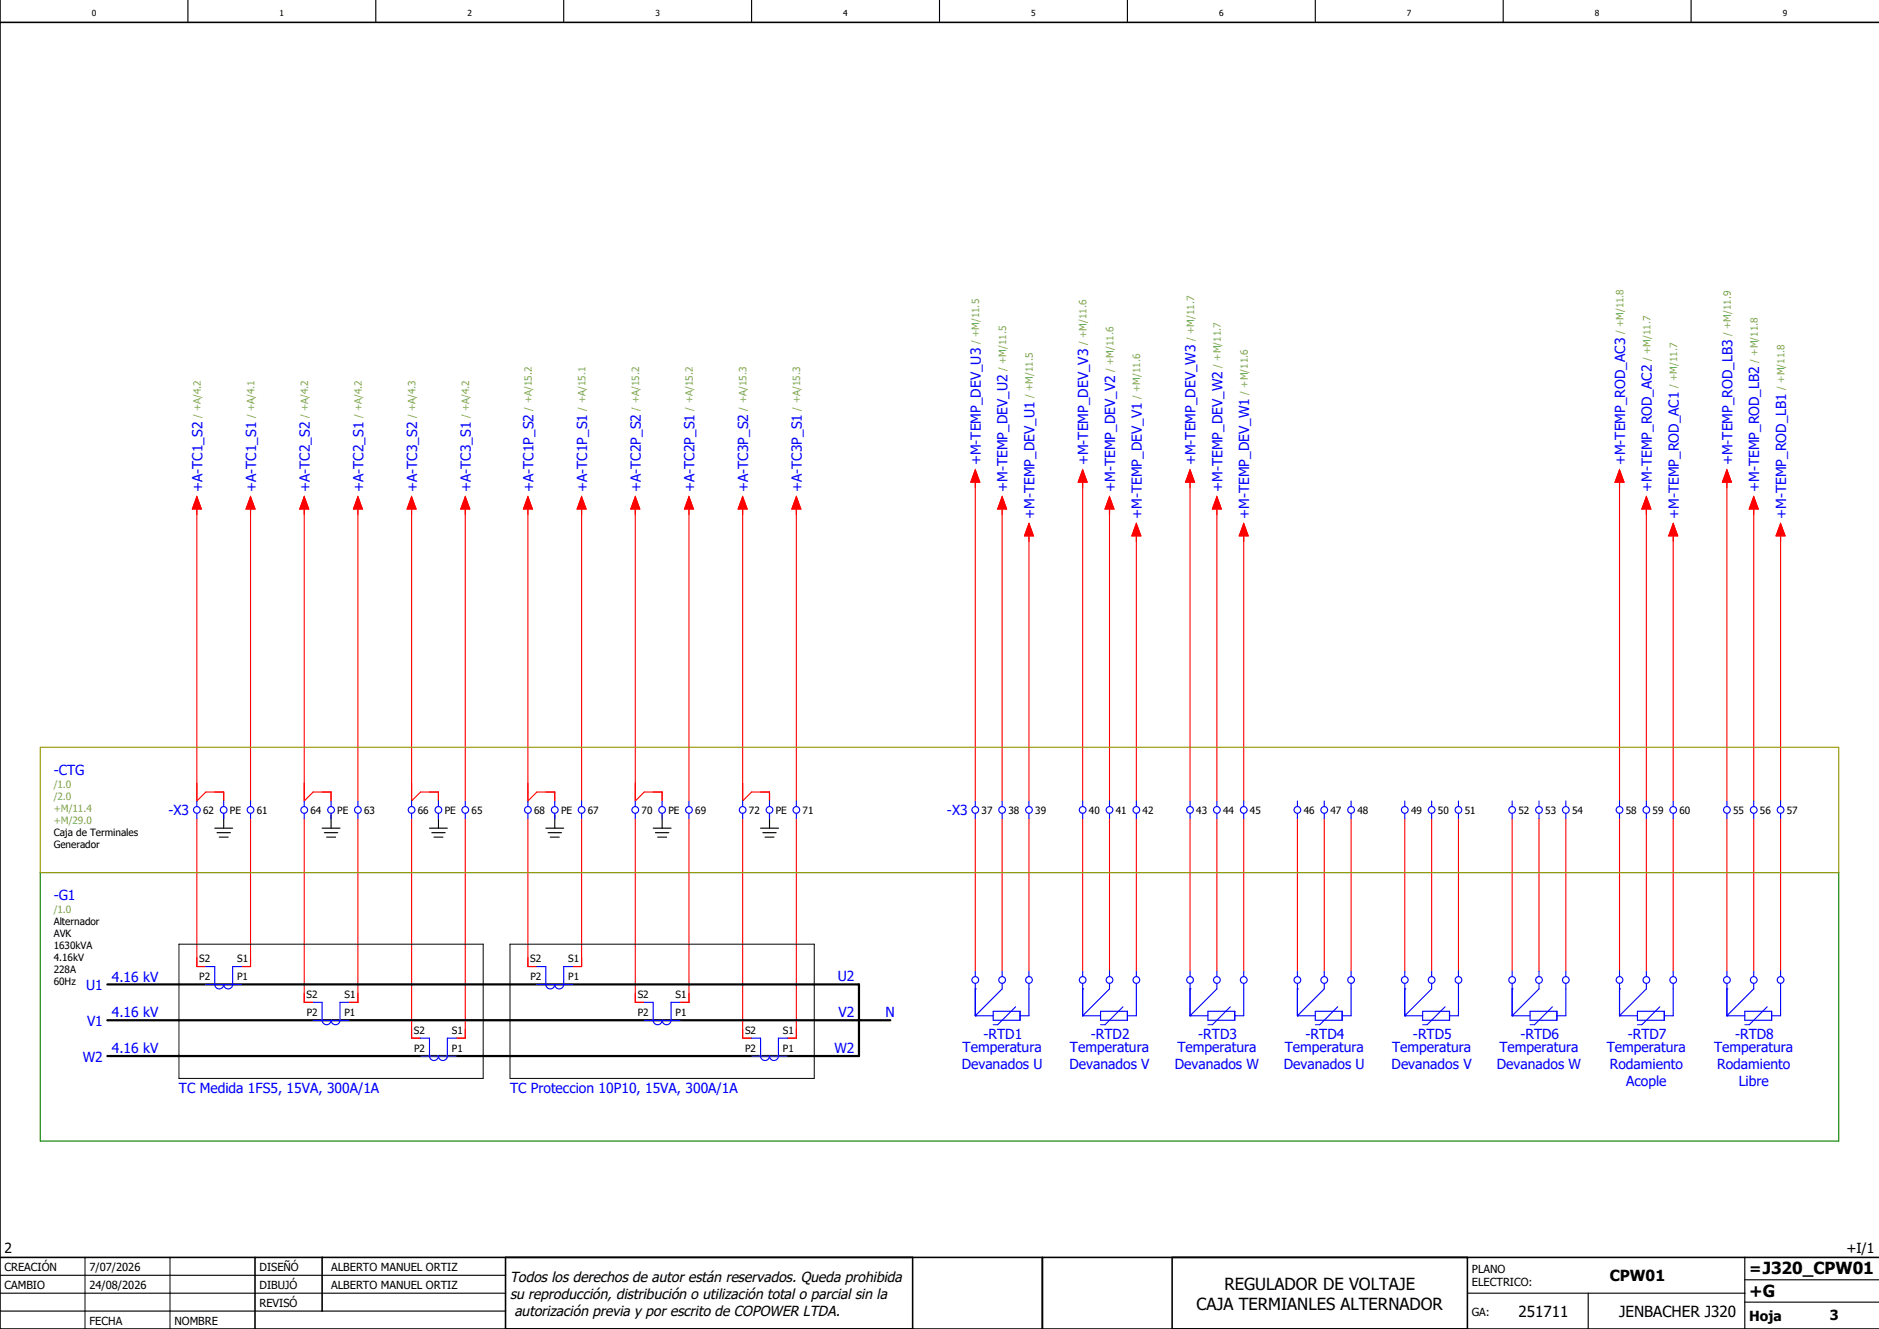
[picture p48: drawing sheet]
<svg xmlns="http://www.w3.org/2000/svg" width="420mm" height="297mm" viewBox="0 0 420 297" stroke-linecap="round" stroke-linejoin="round" font-family="sans-serif">
<defs><g id="words">
<g font-size="3.7">
<text x="267.5" y="292.7">CAJA TERMIANLES ALTERNADOR</text>
<text x="273.7" y="288.2">REGULADOR DE VOLTAJE</text>
<text x="391" y="289.8">+G</text>
</g>
<g font-size="3.4">
<text x="359.8" y="286.4">CPW01</text>
<text x="391" y="284.6">=J320_CPW01</text>
<text x="339.4" y="294.4">251711</text>
<text x="361.9" y="294.4">JENBACHER J320</text>
</g>
<g font-size="3.2">
<text x="114" y="286.5">Todos los derechos de autor están reservados. Queda prohibida</text>
<text x="114" y="290.2">su reproducción, distribución o utilización total o parcial sin la</text>
<text x="115" y="294">autorización previa y por escrito de COPOWER LTDA.</text>
</g>
<g font-size="3.1" fill="#00f">
<text x="219.2" y="104" transform="rotate(-90 219.2 104)">+M-TEMP_DEV_U3</text>
<text x="243.2" y="104" transform="rotate(-90 243.2 104)">+M-TEMP_DEV_V3</text>
<text x="267.2" y="104" transform="rotate(-90 267.2 104)">+M-TEMP_DEV_W3</text>
<text x="363.2" y="104" transform="rotate(-90 363.2 104)">+M-TEMP_ROD_AC3</text>
<text x="387.2" y="104" transform="rotate(-90 387.2 104)">+M-TEMP_ROD_LB3</text>
<text x="45.2" y="110" transform="rotate(-90 45.2 110)">+A-TC1_S2</text>
<text x="57.2" y="110" transform="rotate(-90 57.2 110)">+A-TC1_S1</text>
<text x="69.2" y="110" transform="rotate(-90 69.2 110)">+A-TC2_S2</text>
<text x="81.2" y="110" transform="rotate(-90 81.2 110)">+A-TC2_S1</text>
<text x="93.2" y="110" transform="rotate(-90 93.2 110)">+A-TC3_S2</text>
<text x="105.2" y="110" transform="rotate(-90 105.2 110)">+A-TC3_S1</text>
<text x="119.2" y="110" transform="rotate(-90 119.2 110)">+A-TC1P_S2</text>
<text x="131.2" y="110" transform="rotate(-90 131.2 110)">+A-TC1P_S1</text>
<text x="143.2" y="110" transform="rotate(-90 143.2 110)">+A-TC2P_S2</text>
<text x="155.2" y="110" transform="rotate(-90 155.2 110)">+A-TC2P_S1</text>
<text x="167.2" y="110" transform="rotate(-90 167.2 110)">+A-TC3P_S2</text>
<text x="179.2" y="110" transform="rotate(-90 179.2 110)">+A-TC3P_S1</text>
<text x="225.2" y="110" transform="rotate(-90 225.2 110)">+M-TEMP_DEV_U2</text>
<text x="249.2" y="110" transform="rotate(-90 249.2 110)">+M-TEMP_DEV_V2</text>
<text x="273.2" y="110" transform="rotate(-90 273.2 110)">+M-TEMP_DEV_W2</text>
<text x="369.2" y="110" transform="rotate(-90 369.2 110)">+M-TEMP_ROD_AC2</text>
<text x="393.2" y="110" transform="rotate(-90 393.2 110)">+M-TEMP_ROD_LB2</text>
<text x="231.2" y="116" transform="rotate(-90 231.2 116)">+M-TEMP_DEV_U1</text>
<text x="255.2" y="116" transform="rotate(-90 255.2 116)">+M-TEMP_DEV_V1</text>
<text x="279.2" y="116" transform="rotate(-90 279.2 116)">+M-TEMP_DEV_W1</text>
<text x="375.2" y="116" transform="rotate(-90 375.2 116)">+M-TEMP_ROD_AC1</text>
<text x="399.2" y="116" transform="rotate(-90 399.2 116)">+M-TEMP_ROD_LB1</text>
<text x="12" y="173.1">-CTG</text>
<text x="37.7" y="182.2">-X3</text>
<text x="211.7" y="182.2">-X3</text>
<text x="12" y="201.1">-G1</text>
<text x="19.3" y="221.2">U1</text>
<text x="25" y="219.4">4.16 kV</text>
<text x="187.3" y="219.2">U2</text>
<text x="25" y="227.4">4.16 kV</text>
<text x="187.5" y="227.2">V2</text>
<text x="197.9" y="227.2">N</text>
<text x="19.5" y="229.2">V1</text>
<text x="219.8" y="232.1">-RTD1</text>
<text x="243.8" y="232.1">-RTD2</text>
<text x="267.8" y="232.1">-RTD3</text>
<text x="291.8" y="232.1">-RTD4</text>
<text x="315.8" y="232.1">-RTD5</text>
<text x="339.8" y="232.1">-RTD6</text>
<text x="363.8" y="232.1">-RTD7</text>
<text x="387.8" y="232.1">-RTD8</text>
<text x="18.5" y="237.2">W2</text>
<text x="25" y="235.4">4.16 kV</text>
<text x="186.5" y="235.2">W2</text>
<text x="215" y="238.9">Devanados U</text>
<text x="215.2" y="235.1">Temperatura</text>
<text x="239.1" y="238.9">Devanados V</text>
<text x="239.2" y="235.1">Temperatura</text>
<text x="262.6" y="238.9">Devanados W</text>
<text x="263.2" y="235.1">Temperatura</text>
<text x="287" y="238.9">Devanados U</text>
<text x="287.2" y="235.1">Temperatura</text>
<text x="311.1" y="238.9">Devanados V</text>
<text x="311.2" y="235.1">Temperatura</text>
<text x="334.6" y="238.9">Devanados W</text>
<text x="335.2" y="235.1">Temperatura</text>
<text x="359.2" y="235.1">Temperatura</text>
<text x="359.8" y="238.9">Rodamiento</text>
<text x="383.2" y="235.1">Temperatura</text>
<text x="383.8" y="238.9">Rodamiento</text>
<text x="40" y="244.4">TC Medida 1FS5, 15VA, 300A/1A</text>
<text x="114" y="244.4">TC Proteccion 10P10, 15VA, 300A/1A</text>
<text x="363.5" y="242.6">Acople</text>
<text x="388.6" y="242.6">Libre</text>
</g>
<g font-size="3.1">
<text x="1" y="280">2</text>
<text x="412.7" y="280">+I/1</text>
<text x="391" y="295.2">Hoja</text>
<text x="409" y="295">3</text>
</g>
<g font-size="2.5">
<text x="1" y="284">CREACIÓN</text>
<text x="20" y="284">7/07/2026</text>
<text x="58" y="284">DISEÑÓ</text>
<text x="74" y="284">ALBERTO MANUEL ORTIZ</text>
<text x="329" y="284.5">PLANO</text>
<text x="329" y="287.5">ELECTRICO:</text>
<text x="1" y="288">CAMBIO</text>
<text x="20" y="288">24/08/2026</text>
<text x="58" y="292">REVISÓ</text>
<text x="58" y="288">DIBUJÓ</text>
<text x="74" y="288">ALBERTO MANUEL ORTIZ</text>
<text x="329" y="294">GA:</text>
<text x="20" y="296">FECHA</text>
<text x="39" y="296">NOMBRE</text>
</g>
<g font-size="2.2" fill="#7ca552">
<text x="218.9" y="77" transform="rotate(-90 218.9 77)">/ +M/11.5</text>
<text x="242.9" y="77.2" transform="rotate(-90 242.9 77.2)">/ +M/11.6</text>
<text x="266.9" y="76.2" transform="rotate(-90 266.9 76.2)">/ +M/11.7</text>
<text x="362.9" y="74.8" transform="rotate(-90 362.9 74.8)">/ +M/11.8</text>
<text x="386.9" y="75.1" transform="rotate(-90 386.9 75.1)">/ +M/11.9</text>
<text x="224.9" y="83" transform="rotate(-90 224.9 83)">/ +M/11.5</text>
<text x="248.9" y="83.2" transform="rotate(-90 248.9 83.2)">/ +M/11.6</text>
<text x="272.9" y="82.2" transform="rotate(-90 272.9 82.2)">/ +M/11.7</text>
<text x="368.9" y="80.8" transform="rotate(-90 368.9 80.8)">/ +M/11.7</text>
<text x="392.9" y="81.1" transform="rotate(-90 392.9 81.1)">/ +M/11.8</text>
<text x="230.9" y="89" transform="rotate(-90 230.9 89)">/ +M/11.5</text>
<text x="254.9" y="89.2" transform="rotate(-90 254.9 89.2)">/ +M/11.6</text>
<text x="278.9" y="88.2" transform="rotate(-90 278.9 88.2)">/ +M/11.6</text>
<text x="374.9" y="86.8" transform="rotate(-90 374.9 86.8)">/ +M/11.7</text>
<text x="398.9" y="87.1" transform="rotate(-90 398.9 87.1)">/ +M/11.8</text>
<text x="44.9" y="93.5" transform="rotate(-90 44.9 93.5)">/ +A/4.2</text>
<text x="56.9" y="93.5" transform="rotate(-90 56.9 93.5)">/ +A/4.1</text>
<text x="68.9" y="93.5" transform="rotate(-90 68.9 93.5)">/ +A/4.2</text>
<text x="80.9" y="93.5" transform="rotate(-90 80.9 93.5)">/ +A/4.2</text>
<text x="92.9" y="93.5" transform="rotate(-90 92.9 93.5)">/ +A/4.3</text>
<text x="104.9" y="93.5" transform="rotate(-90 104.9 93.5)">/ +A/4.2</text>
<text x="118.9" y="91.8" transform="rotate(-90 118.9 91.8)">/ +A/15.2</text>
<text x="130.9" y="91.8" transform="rotate(-90 130.9 91.8)">/ +A/15.1</text>
<text x="142.9" y="91.8" transform="rotate(-90 142.9 91.8)">/ +A/15.2</text>
<text x="154.9" y="91.8" transform="rotate(-90 154.9 91.8)">/ +A/15.2</text>
<text x="166.9" y="91.8" transform="rotate(-90 166.9 91.8)">/ +A/15.3</text>
<text x="178.9" y="91.8" transform="rotate(-90 178.9 91.8)">/ +A/15.3</text>
<text x="12" y="176">/1.0</text>
<text x="12" y="178.7">/2.0</text>
<text x="12" y="181.4">+M/11.4</text>
<text x="12" y="184.1">+M/29.0</text>
<text x="12" y="204">/1.0</text>
</g>
<g font-size="2.2">
<text x="45.4" y="181.9">62</text>
<text x="51.4" y="181.9">PE</text>
<text x="57.4" y="181.9">61</text>
<text x="69.4" y="181.9">64</text>
<text x="75.4" y="181.9">PE</text>
<text x="81.4" y="181.9">63</text>
<text x="93.4" y="181.9">66</text>
<text x="99.4" y="181.9">PE</text>
<text x="105.4" y="181.9">65</text>
<text x="119.4" y="181.9">68</text>
<text x="125.4" y="181.9">PE</text>
<text x="131.4" y="181.9">67</text>
<text x="143.4" y="181.9">70</text>
<text x="149.4" y="181.9">PE</text>
<text x="155.4" y="181.9">69</text>
<text x="167.4" y="181.9">72</text>
<text x="173.4" y="181.9">PE</text>
<text x="179.4" y="181.9">71</text>
<text x="219.4" y="181.9">37</text>
<text x="225.4" y="181.9">38</text>
<text x="231.4" y="181.9">39</text>
<text x="243.4" y="181.9">40</text>
<text x="249.4" y="181.9">41</text>
<text x="255.4" y="181.9">42</text>
<text x="267.4" y="181.9">43</text>
<text x="273.4" y="181.9">44</text>
<text x="279.4" y="181.9">45</text>
<text x="291.4" y="181.9">46</text>
<text x="297.4" y="181.9">47</text>
<text x="303.4" y="181.9">48</text>
<text x="315.4" y="181.9">49</text>
<text x="321.4" y="181.9">50</text>
<text x="327.4" y="181.9">51</text>
<text x="339.4" y="181.9">52</text>
<text x="345.4" y="181.9">53</text>
<text x="351.4" y="181.9">54</text>
<text x="363.4" y="181.9">58</text>
<text x="369.4" y="181.9">59</text>
<text x="375.4" y="181.9">60</text>
<text x="387.4" y="181.9">55</text>
<text x="393.4" y="181.9">56</text>
<text x="399.4" y="181.9">57</text>
<text x="12" y="186.8">Caja de Terminales</text>
<text x="12" y="189.5">Generador</text>
<text x="12" y="206.7">Alternador</text>
<text x="12" y="209.4">AVK</text>
<text x="12" y="212.1">1630kVA</text>
<text x="12" y="214.8">4.16kV</text>
<text x="44.5" y="215">S2</text>
<text x="53" y="215">S1</text>
<text x="118.5" y="215">S2</text>
<text x="127" y="215">S1</text>
<text x="12" y="217.5">228A</text>
<text x="12" y="220.2">60Hz</text>
<text x="44.5" y="219">P2</text>
<text x="53" y="219">P1</text>
<text x="118.5" y="219">P2</text>
<text x="127" y="219">P1</text>
<text x="68.5" y="223">S2</text>
<text x="68.5" y="227">P2</text>
<text x="77" y="227">P1</text>
<text x="77" y="223">S1</text>
<text x="142.5" y="223">S2</text>
<text x="142.5" y="227">P2</text>
<text x="151" y="227">P1</text>
<text x="151" y="223">S1</text>
<text x="92.5" y="231">S2</text>
<text x="101" y="231">S1</text>
<text x="166.5" y="231">S2</text>
<text x="175" y="231">S1</text>
<text x="92.5" y="235">P2</text>
<text x="101" y="235">P1</text>
<text x="166.5" y="235">P2</text>
<text x="175" y="235">P1</text>
</g>
<g font-size="1.9">
<text x="20.5" y="3.6">0</text>
<text x="62.5" y="3.6">1</text>
<text x="104.5" y="3.6">2</text>
<text x="146.5" y="3.6">3</text>
<text x="188.5" y="3.6">4</text>
<text x="230.5" y="3.6">5</text>
<text x="272.5" y="3.6">6</text>
<text x="314.5" y="3.6">7</text>
<text x="356.5" y="3.6">8</text>
<text x="398.5" y="3.6">9</text>
</g>
</g></defs>
<g fill="none" stroke="#000" stroke-width=".25">
<path d="M42 0v5M84 0v5M126 0v5M168 0v5M210 0v5M252 0v5M294 0v5M336 0v5M378 0v5M48 185.1h4M48.5 186.1h3M49 187.1h2"/>
<path d="M50 182.1v3M72 185.1h4M72.5 186.1h3M73 187.1h2M74 182.1v3M96 185.1h4M96.5 186.1h3M97 187.1h2M98 182.1v3M122 185.1h4M122.5 186.1h3M123 187.1h2"/>
<path d="M124 182.1v3M146 185.1h4M146.5 186.1h3M147 187.1h2M148 182.1v3M170 185.1h4M170.5 186.1h3M171 187.1h2M172 182.1v3M0 285h113M0 293h113M0 289h113"/>
<path d="M19 281v16M38 281v16M328 289h62M355 289v8M390 291h30M390 281v16M390 286h30"/>
</g>
<path d="M0 5h420M0 0v297h420M0 281h420M57 281v16M72 281v12M113 281v16M204 281v16M233 281v16M262 281v16M328 281v16" fill="none" stroke="#000" stroke-width=".35"/>
<g fill="none" stroke="#f00" stroke-width=".25">
<path d="M44 113.8v65.2l2-2h4v2M44 111l1 2.8h-2zM56 113.8v65.2M56 111l1 2.8h-2zM68 113.8v65.2l2-2h4v2M68 111l1 2.8h-2zM80 113.8v65.2M80 111l1 2.8h-2zM92 113.8v65.2l2-2h4v2M92 111l1 2.8h-2zM104 113.8v65.2M104 111l1 2.8h-2z"/>
<path d="M118 113.8v65.2l2-2h4v2M118 111l1 2.8h-2zM130 113.8v65.2M130 111l1 2.8h-2zM142 113.8v65.2l2-2h4v2M142 111l1 2.8h-2zM154 113.8v65.2M154 111l1 2.8h-2zM166 113.8v65.2l2-2h4v2M166 111l1 2.8h-2zM178 113.8v65.2M178 111l1 2.8h-2z"/>
<path d="M218 107.7v71.3M218 105l1 2.7h-2zM224 113.8v65.2M224 111l1 2.8h-2zM230 119.8v59.2M230 117l1 2.8h-2zM242 107.7v71.3M242 105l1 2.7h-2zM248 113.8v65.2M248 111l1 2.8h-2zM254 119.8v59.2M254 117l1 2.8h-2z"/>
<path d="M266 107.7v71.3M266 105l1 2.7h-2zM272 113.8v65.2M272 111l1 2.8h-2zM278 119.8v59.2M278 117l1 2.8h-2zM362 107.7v71.3M362 105l1 2.7h-2zM368 113.8v65.2M368 111l1 2.8h-2zM374 119.8v59.2M374 117l1 2.8h-2z"/>
<path d="M386 107.7v71.3M386 105l1 2.7h-2zM392 113.8v65.2M392 111l1 2.8h-2zM398 119.8v59.2M398 117l1 2.8h-2zM44 183v33h2M56 183v33h-2M68 183v41h2M80 183v41h-2M92 183v49h2M104 183v49h-2"/>
<path d="M118 183v33h2M130 183v33h-2M142 183v41h2M154 183v41h-2M166 183v49h2M178 183v49h-2M218 183v34M224 183v34M230 183v34M242 183v34M248 183v34M254 183v34"/>
<path d="M266 183v34M272 183v34M278 183v34M290 183v34M296 183v34M302 183v34M314 183v34M320 183v34M326 183v34M338 183v34M344 183v34M350 183v34"/>
<path d="M362 183v34M368 183v34M374 183v34M386 183v34M392 183v34M398 183v34M54 220h66M78 228h66M102 236h66"/>
</g>
<path d="M24 220h168v16h-168M24 228h175" fill="none" stroke="#000" stroke-width=".5"/>
<path d="M40 211h68v30h-68zM114 211h68v30h-68z" fill="none" stroke="#000" stroke-width=".22"/>
<g fill="none" stroke="#00f" stroke-width=".25">
<path d="M44 179v1.3M50 179v1.3M56 179v1.3M68 179v1.3M74 179v1.3M80 179v1.3M92 179v1.3M98 179v1.3M104 179v1.3M118 179v1.3M124 179v1.3M130 179v1.3"/>
<path d="M142 179v1.3M148 179v1.3M154 179v1.3M166 179v1.3M172 179v1.3M178 179v1.3M218 179v1.3M224 179v1.3M230 179v1.3M242 179v1.3M248 179v1.3M254 179v1.3"/>
<path d="M266 179v1.3M272 179v1.3M278 179v1.3M290 179v1.3M296 179v1.3M302 179v1.3M314 179v1.3M320 179v1.3M326 179v1.3M338 179v1.3M344 179v1.3M350 179v1.3"/>
<path d="M362 179v1.3M368 179v1.3M374 179v1.3M386 179v1.3M392 179v1.3M398 179v1.3M44 181.8v1.2M50 181.8v1.2M56 181.8v1.2M68 181.8v1.2M74 181.8v1.2M80 181.8v1.2"/>
<path d="M92 181.8v1.2M98 181.8v1.2M104 181.8v1.2M118 181.8v1.2M124 181.8v1.2M130 181.8v1.2M142 181.8v1.2M148 181.8v1.2M154 181.8v1.2M166 181.8v1.2M172 181.8v1.2M178 181.8v1.2"/>
<path d="M218 181.8v1.2M224 181.8v1.2M230 181.8v1.2M242 181.8v1.2M248 181.8v1.2M254 181.8v1.2M266 181.8v1.2M272 181.8v1.2M278 181.8v1.2M290 181.8v1.2M296 181.8v1.2M302 181.8v1.2"/>
<path d="M314 181.8v1.2M320 181.8v1.2M326 181.8v1.2M338 181.8v1.2M344 181.8v1.2M350 181.8v1.2M362 181.8v1.2M368 181.8v1.2M374 181.8v1.2M386 181.8v1.2M392 181.8v1.2M398 181.8v1.2"/>
<path d="M46 216h2v4a1 1 0 0 0 1 1 1 1 0 0 0 1-1 1 1 0 0 0 1 1 1 1 0 0 0 1-1v-4h2M46 220h8M120 216h2v4a1 1 0 0 0 1 1 1 1 0 0 0 1-1 1 1 0 0 0 1 1 1 1 0 0 0 1-1v-4h2M120 220h8M218 217v1.3M218 219.8v7.2M224 219.8v1.2l-6 6M224 217v1.3M230 217v1.3M230 219.8v7.2h-2M242 217v1.3M242 219.8v7.2"/>
<path d="M248 219.8v1.2l-6 6M248 217v1.3M254 219.8v7.2h-2M254 217v1.3M266 217v1.3M266 219.8v7.2M272 219.8v1.2l-6 6M272 217v1.3M278 219.8v7.2h-2M278 217v1.3M290 217v1.3M290 219.8v7.2"/>
<path d="M296 219.8v1.2l-6 6M296 217v1.3M302 219.8v7.2h-2M302 217v1.3M314 217v1.3M314 219.8v7.2M320 219.8v1.2l-6 6M320 217v1.3M326 219.8v7.2h-2M326 217v1.3M338 217v1.3M338 219.8v7.2"/>
<path d="M344 219.8v1.2l-6 6M344 217v1.3M350 219.8v7.2h-2M350 217v1.3M362 217v1.3M362 219.8v7.2M368 219.8v1.2l-6 6M368 217v1.3M374 219.8v7.2h-2M374 217v1.3M386 217v1.3M386 219.8v7.2"/>
<path d="M392 219.8v1.2l-6 6M392 217v1.3M398 219.8v7.2h-2M398 217v1.3M70 224h2v4a1 1 0 0 0 1 1 1 1 0 0 0 1-1 1 1 0 0 0 1 1 1 1 0 0 0 1-1v-4h2M70 228h8M94 232h2v4a1 1 0 0 0 1 1 1 1 0 0 0 1-1 1 1 0 0 0 1 1 1 1 0 0 0 1-1v-4h2M94 236h8M144 224h2v4a1 1 0 0 0 1 1 1 1 0 0 0 1-1 1 1 0 0 0 1 1 1 1 0 0 0 1-1v-4h2M144 228h8M168 232h2v4a1 1 0 0 0 1 1 1 1 0 0 0 1-1 1 1 0 0 0 1 1 1 1 0 0 0 1-1v-4h2M168 236h8"/>
<path d="M218 227h.1M218 221h.1M218 227h4M222 226h6v2h-6zM227 225l-4 4M242 227h.1M242 221h.1M242 227h4M246 226h6v2h-6zM251 225l-4 4M266 227h.1M266 221h.1"/>
<path d="M266 227h4M270 226h6v2h-6zM275 225l-4 4M290 227h.1M290 221h.1M290 227h4M294 226h6v2h-6zM299 225l-4 4M314 227h.1M314 221h.1M314 227h4M318 226h6v2h-6z"/>
<path d="M323 225l-4 4M338 227h.1M338 221h.1M338 227h4M342 226h6v2h-6zM347 225l-4 4M362 227h.1M362 221h.1M362 227h4M366 226h6v2h-6zM371 225l-4 4M386 227h.1"/>
<path d="M386 221h.1M386 227h4M390 226h6v2h-6zM395 225l-4 4"/>
<circle cx="44" cy="181" r=".75"/>
<circle cx="50" cy="181" r=".75"/>
<circle cx="56" cy="181" r=".75"/>
<circle cx="68" cy="181" r=".75"/>
<circle cx="74" cy="181" r=".75"/>
<circle cx="80" cy="181" r=".75"/>
<circle cx="92" cy="181" r=".75"/>
<circle cx="98" cy="181" r=".75"/>
<circle cx="104" cy="181" r=".75"/>
<circle cx="118" cy="181" r=".75"/>
<circle cx="124" cy="181" r=".75"/>
<circle cx="130" cy="181" r=".75"/>
<circle cx="142" cy="181" r=".75"/>
<circle cx="148" cy="181" r=".75"/>
<circle cx="154" cy="181" r=".75"/>
<circle cx="166" cy="181" r=".75"/>
<circle cx="172" cy="181" r=".75"/>
<circle cx="178" cy="181" r=".75"/>
<circle cx="218" cy="181" r=".75"/>
<circle cx="224" cy="181" r=".75"/>
<circle cx="230" cy="181" r=".75"/>
<circle cx="242" cy="181" r=".75"/>
<circle cx="248" cy="181" r=".75"/>
<circle cx="254" cy="181" r=".75"/>
<circle cx="266" cy="181" r=".75"/>
<circle cx="272" cy="181" r=".75"/>
<circle cx="278" cy="181" r=".75"/>
<circle cx="290" cy="181" r=".75"/>
<circle cx="296" cy="181" r=".75"/>
<circle cx="302" cy="181" r=".75"/>
<circle cx="314" cy="181" r=".75"/>
<circle cx="320" cy="181" r=".75"/>
<circle cx="326" cy="181" r=".75"/>
<circle cx="338" cy="181" r=".75"/>
<circle cx="344" cy="181" r=".75"/>
<circle cx="350" cy="181" r=".75"/>
<circle cx="362" cy="181" r=".75"/>
<circle cx="368" cy="181" r=".75"/>
<circle cx="374" cy="181" r=".75"/>
<circle cx="386" cy="181" r=".75"/>
<circle cx="392" cy="181" r=".75"/>
<circle cx="398" cy="181" r=".75"/>
<circle cx="218" cy="219" r=".75"/>
<circle cx="224" cy="219" r=".75"/>
<circle cx="230" cy="219" r=".75"/>
<circle cx="242" cy="219" r=".75"/>
<circle cx="248" cy="219" r=".75"/>
<circle cx="254" cy="219" r=".75"/>
<circle cx="266" cy="219" r=".75"/>
<circle cx="272" cy="219" r=".75"/>
<circle cx="278" cy="219" r=".75"/>
<circle cx="290" cy="219" r=".75"/>
<circle cx="296" cy="219" r=".75"/>
<circle cx="302" cy="219" r=".75"/>
<circle cx="314" cy="219" r=".75"/>
<circle cx="320" cy="219" r=".75"/>
<circle cx="326" cy="219" r=".75"/>
<circle cx="338" cy="219" r=".75"/>
<circle cx="344" cy="219" r=".75"/>
<circle cx="350" cy="219" r=".75"/>
<circle cx="362" cy="219" r=".75"/>
<circle cx="368" cy="219" r=".75"/>
<circle cx="374" cy="219" r=".75"/>
<circle cx="386" cy="219" r=".75"/>
<circle cx="392" cy="219" r=".75"/>
<circle cx="398" cy="219" r=".75"/>
</g>
<path d="M222 229h1M246 229h1M270 229h1M294 229h1M318 229h1M342 229h1M366 229h1M390 229h1" fill="none" stroke="#00f" stroke-width=".22"/>
<path d="M9 195h402v60h-402z" fill="none" stroke="#008000" stroke-width=".25"/>
<path d="M9 167h402v28h-402z" fill="none" stroke="#969600" stroke-width=".25"/>
<g fill="#f00" stroke="#f00" stroke-width=".22">
<path d="M44 111l1 2.8h-2z"/>
<path d="M56 111l1 2.8h-2z"/>
<path d="M68 111l1 2.8h-2z"/>
<path d="M80 111l1 2.8h-2z"/>
<path d="M92 111l1 2.8h-2z"/>
<path d="M104 111l1 2.8h-2z"/>
<path d="M218 105l1 2.7h-2z"/>
<path d="M224 111l1 2.8h-2z"/>
<path d="M230 117l1 2.8h-2z"/>
<path d="M242 105l1 2.7h-2z"/>
<path d="M248 111l1 2.8h-2z"/>
<path d="M254 117l1 2.8h-2z"/>
<path d="M266 105l1 2.7h-2z"/>
<path d="M272 111l1 2.8h-2z"/>
<path d="M278 117l1 2.8h-2z"/>
<path d="M362 105l1 2.7h-2z"/>
<path d="M368 111l1 2.8h-2z"/>
<path d="M374 117l1 2.8h-2z"/>
<path d="M386 105l1 2.7h-2z"/>
<path d="M392 111l1 2.8h-2z"/>
<path d="M398 117l1 2.8h-2z"/>
<path d="M118 111l1 2.8h-2z"/>
<path d="M130 111l1 2.8h-2z"/>
<path d="M142 111l1 2.8h-2z"/>
<path d="M154 111l1 2.8h-2z"/>
<path d="M166 111l1 2.8h-2z"/>
<path d="M178 111l1 2.8h-2z"/>
</g>
<use href="#words"/>
</svg>
